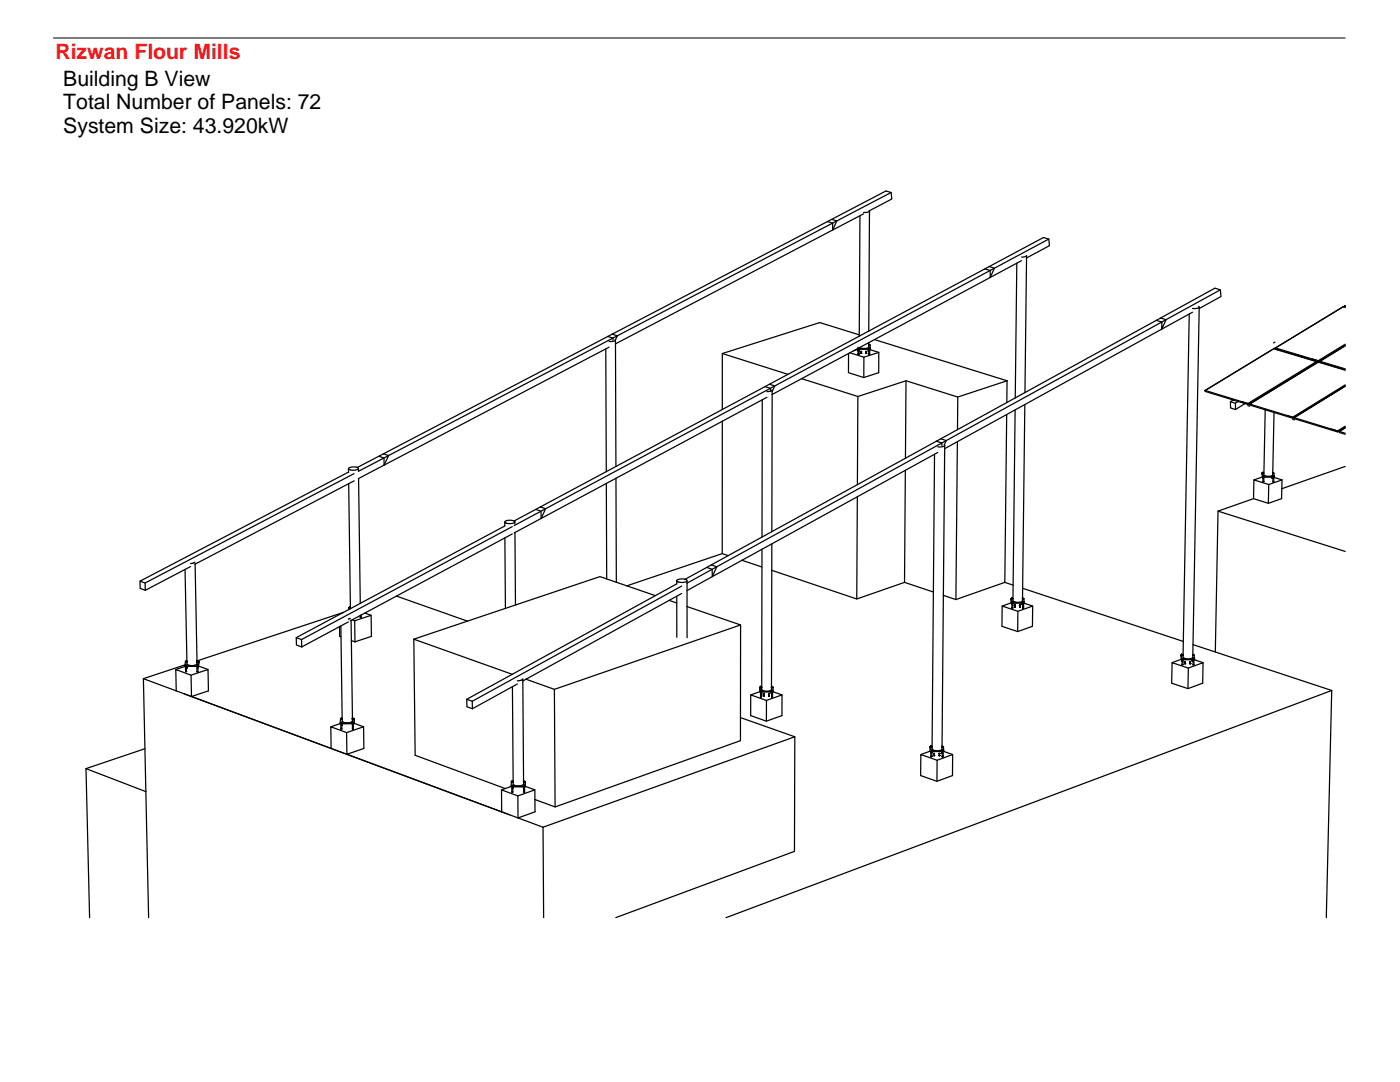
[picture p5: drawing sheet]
<svg xmlns="http://www.w3.org/2000/svg" width="279mm" height="216mm" viewBox="0 0 279 216" stroke-linecap="round" stroke-linejoin="round" font-family="sans-serif">
<defs><g id="words">
<text font-size="4.2" fill="#ff1418" x="11.1" y="11.7">Rizwan Flour Mills</text>
<g font-size="4.2">
<text x="12.6" y="17.1">Building B View</text>
<text x="12.6" y="21.8">Total Number of Panels: 72</text>
<text x="12.6" y="26.5">System Size: 43.920kW</text>
</g>
</g></defs>
<!-- layer: 0 -->
<g fill="none" stroke="#000" stroke-width=".25">
<path d="M177.8 38.4l.2 1.3-4.5 2.4M177.8 38.4l-106.3 55.7M177.8 38.4l-1-.3-11.7 6.1M165.1 44.2l-88.6 46.4M166 43.8l1 .3-.8 1.8-43.4 22.7M171.6 43l-.1 24.1M172.3 42.7l-6.1 3.2v-1.4l-1.1-.3M173.5 42v.1M173.5 42.1a1.06 1.06 0 0 1-1.2 .3M173.5 42.1l-.1 24M196.6 53.7l1 .3M196.6 53.7l-23.2 12.4"/>
<path d="M197.4 53.2l1.1 .3-.9 1.9M197.6 55.4l-24.2 13M197.6 54v1.4M197.6 54l-95 50.9M202.9 52.5l-.3 26.9M203.9 52l-6.3 3.4M204.9 51l-.4 .2-.6 .1M204.9 51l-.3 27.3M209.3 47.7l.1 1.3-4.5 2.5M209.3 47.7l-1.1-.3-11.6 6.3M209.3 47.7l-11.7 6.3M243.6 57.8l-106.5 58.6"/>
<path d="M120.9 69.6l.1 24.5M121.3 67.1l1 .4v.4M121.6 69.3l-44.9 23.5M122.2 66.7l1 .3-.4 .8M122.8 67.7v.1M122.8 67.9l-.6 .2h-.6M122.8 67.8v.1M122.8 67.9l.1 25.2M144.2 70.5l-.1 11.2M144.2 70.5l13.1 4.2M152.1 79.8v27.4M152.7 77.1l-8.6 4.6"/>
<path d="M152.7 77.1l1 .4v.4M153.1 79.3l-9 4.8M153.6 76.7l1 .3-.5 1.1M153.6 76.7l-.9 .4M154.1 77.8l-.4 .3h-.6M154.1 77.9v.8M154.1 78.7l-.1 27.4M157.3 74.7l-3.7 2M160 75.6l11.2 3.5M169.3 70.5v3.9l3.1 .9 3-.9v-4.1l-3 1M169.3 70.5l-15.2 8.2M169.6 70.4l2.8 .9v4"/>
<path d="M169.6 70.4l-.3 .1M170.4 70l-.8 .4M171.1 69.6h.2M171.1 69.7h.2M171.1 69.6h.1M171.1 69.6v.1M171.2 79.1l-.1 17.6M171.3 69.7h.1M171.3 69.7l-.9 .3M171.3 69.7v.3M171.3 70h.1M171.3 69.6h.1"/>
<path d="M171.3 69.7v.9M171.3 69.5v.1M171.3 69.5l-.9 .5M171.3 69.5h.1M171.3 70.6h.1M171.4 69.6h-.2M171.4 69.6h.1M171.4 69.6l-.3 .1M171.4 69.5h.1M171.4 69.7h1.9M171.4 69.6l2.1 .1M171.4 70h.1"/>
<path d="M171.4 69.8h.1M171.4 70.7h-.1M171.4 70.7h.1M171.4 70v-.3v.9M171.4 69.5v.1M171.5 66.8l-7.9-2.4-19.4 6.1M171.8 70.2h.1M171.8 70.5h.1M171.8 70.1h.1M171.9 70.2h.1M171.9 70.5h-.1M171.9 70.5h.1"/>
<path d="M171.9 70.1h.1M171.9 70.2h-.1M171.9 70.1v.1M172 70.5h.1M172 70.5h-.1M172.8 70.2h.1M172.8 70.1h.1M172.8 70.5h.1M172.9 70.4l-.1 .1M172.9 70.2h-.1M172.9 70.4v.1M172.9 70.1h-.1"/>
<path d="M172.9 70.5h.1M172.9 70.1h.1M173 70.5h-.1M173.3 69.7v.3M173.3 70h.1M173.3 69.7h.2M173.3 69.7h.1M173.4 70h.1M173.4 70h-.1M173.4 68.9h.1M173.4 68.9v.4a1.92 1.92 0 0 1-1.8 .1M173.4 68.8h.1"/>
<path d="M173.4 68.8v.1M173.4 68.4l-2.1 1.1M173.4 68.4v.4M173.4 66.1l-16.1 8.6M173.4 69.7h.1M173.4 70.7h.1M173.4 69.9v.1M173.4 70v.7M173.4 69.7v.2M173.4 69.6h.1M173.4 69.8h.1M173.4 69.5v.1"/>
<path d="M173.4 69.5h.1M173.5 69.7h.2M173.5 69.6h.2M173.5 69.5h-.1M173.5 69.6h.1M173.5 69.5h.1M173.5 68.9h.1M173.5 68.9h-.1M173.5 68.8h.1M173.5 68.8v.1M173.5 68.9h.2M173.5 70.7h.1"/>
<path d="M173.5 69.6h-.1M173.6 69.6h-.1M173.6 69.6h.1M173.6 69.5h-.1M173.6 69.5v.1M173.6 69.7l1.8 .6M173.6 69.7l-.1 1M173.6 68.8l-.2 .1M173.6 68.8l.1 .1M173.7 68.9v.7M173.7 69.6h-.1M173.7 69.6v.1"/>
<path d="M174.5 67.8l26.5 8.2M180.8 76l-.1 15.4M191.1 79.2v6.5M201 76l-.1 4.3M201 76l-9.9 3.2-10.3-3.2-9.6 3.1M230.8 63.9l-43 23.7M231.6 63.5l1.1 .3-.8 1.9v-1.4l-1.1-.4M237.3 62.7l-1.2 68M238 62.3l-33.5 18.4M239.2 61.1l.1 .1a1.05 1.05 0 0 1-1.3 .3M239.3 61.6l4.4-2.4-.1-1.4-1.1-.3-11.7 6.4M239.3 61.3l-1.2 67.3"/>
<path d="M240.5 77.9h.1M240.5 77.9v.2l5.6 1.7M240.5 77.9l8.5 2.6-1.1-.3M246.1 79.8l-.5 .4M246.1 79.8l1 .3M252.6 78.7l-3.3 1.9M252.6 78.6v.1M252.6 78.6l-3.5 2.1M252.6 78.6l10.1-6.3v-.2l-13.7 8.4 .1 .2M254.2 69.6l-13.7 8.3M254.2 69.6h.1M254.2 69.6l5.7 1.7"/>
<path d="M254.4 77.5v.1M254.4 68.3l-.2 .1M254.5 69.4h.1M254.5 69.4v.2l8.6 2.6M254.6 69.4l8.5 2.6M259.9 71.3l2.8 .8M259.9 71.2v.1M260.9 71.5v.1M261.9 71.6l1.2 .4M262.3 72h-.1M263.1 72.3l-10.5 6.4M263.1 72.3l-13.7 8.3"/>
<path d="M263.1 72.3l5.4 1.6M263.3 72.1h.1M263.4 72.1v.2l5.1 1.5M263.4 72.1l5.1 1.5M268 61.2h.1M268 61.2l-13.5 8.2M268.3 61l.1 .1M268.4 61.1h.1M268.4 61.1l.1 .2M268.5 76.8l-10.5 6.5M268.5 61.3l-.5-.1-13.4 8.2M268.5 68.9l-5.4 3.3v-.2"/>
<path d="M268.5 68.7l-5.4 3.3M268.5 61l-.1 .1M268.5 77.1l-10.2 6.2M268.5 69l-5.1 3.1M69.5 93.5l.1 .8M69.6 94.2l-41.7 21.8 .1 1.4 1 .4M69.6 96.5l.3 24.7M69.6 93.4a1.54 1.54 0 0 1 1.9 .1 1.85 1.85 0 0 1-2 0zM70.7 94.5l-41.7 21.8v1.5M70.7 95.9l-31.8 16.7M71.5 93.4v.5M75.6 91l1 .4 .1 1.4"/>
<path d="M76.5 90.6l1.1 .3-.9 1.9M76.5 90.6l-5.2 2.7M76.7 92.8l-5.1 2.7 .3 24.9M121 94.1l-13.2 7.1M121 96.5l-13 7M121 96.5l.1 19M122.9 93.1l-1.9 1M122.9 95.4l-1.9 1.1M122.9 95.4l.1 20.8M144.1 84.1v26.4M144.1 84.1l-21.2 11.3M144.1 81.7l-21.2 11.4"/>
<path d="M171.1 99.1l-.1 20.4M171.1 99.1l-23 12.7M171.1 96.7l-29.1 16M180.7 93.8l-.2 22.4M180.7 93.8l-9.6 5.3M186.5 90.6l-.5 58.4M186.9 88l1.1 .4v.5M186.9 88l-15.8 8.7M187.1 90.3l-6.4 3.5M187.8 87.6l-.9 .4M187.8 87.6l1 .3-.3 .9a1.15 1.15 0 0 1-1.3 .4M188.5 88.9l-.2 29.9"/>
<path d="M191.1 88.1l-.3 31.5M200.9 82.7l-12.4 6.8M200.9 82.7l-.4 33.5M202.6 81.8l-.4 37.6M204.5 80.7l-.4 36.7M204.5 80.7l-3.6 2M246.6 80.5l-1-.3v1.2l1 .3M247.1 80.1l2 .6M247.1 80.1l-.5 .4v1.2M248.5 80.5l-1.9 1.2M249 80.9l.4 .1M249.4 80.6l8.6 2.7"/>
<path d="M249.4 80.6v.2l3.1 1M250.2 99.5v-3.7l3 .9-.1 3.7M250.2 99.5l-7.1 2.5 25.4 8M251.9 94.4v.1M251.9 94.4h.3M251.9 94.4h.1M252 95.1h.1M252 95.2h.2M252 95.2v.3M252 95.2l-1.8 .6M252 95.2h.1M252 94.4h.2"/>
<path d="M252 95.4h.1M252 94.4l-.1 .1 .1 .7M252 94.4l.1 .1M252 94.4h.1M252 95.5h.1M252 94.5h.1M252.1 96.1h.1M252.1 94.5h.1M252.1 95.2v.9M252.1 95.1h.1M252.1 95v.1M252.1 95h.1"/>
<path d="M252.1 94.4h.1M252.1 94.4h-.1M252.2 94.5h-.1M252.2 94.4h.1M252.2 94.4l-.1 .1M252.2 94.4h-.1M252.2 95.1h.1M252.2 95.1v.1M252.2 95.2h-.2M252.2 95.2h.1M252.2 95.2h1.9M252.2 95.2h1.7"/>
<path d="M252.2 95h-.1M252.2 96.1h-.1M252.2 95.1h-.2M252.2 96.1h.1M252.2 95h.1M252.2 95v.1M252.2 95.2v.9M252.5 81.8l5.5 1.7M252.5 81.8l-.3 12.9a1.47 1.47 0 0 0 1.8 .1v-.3M253.9 95.2v.3M253.9 95.2h.2M253.9 95.5h.1"/>
<path d="M254 95.5h.1M254 94.4v.1M254 94.4h.1M254 94.5h.1M254 95.4v.1M254 95.2v.2M254 95.2h.1M254 96.1h.1M254 94.4h.2M254.1 95.2l-.1 .9M254.1 94.4h-.1M254.1 94.4l-.1 .1"/>
<path d="M254.1 94.4h.1M254.1 95.2h.1M254.1 95v.1M254.1 95.1h.1M254.1 94.4l.1 .1M254.1 95l.1 .1M254.1 95h.1M254.1 95.2h.2M254.1 95.1v.1M254.2 95.1h.1M254.2 95.1l.1 .1M254.2 96.1h-.1"/>
<path d="M254.2 96.1h.1M254.2 94.4v.1M254.2 94.4h-.1M254.2 95v.1M254.2 94.5l.1 .6M254.2 95.2v.9M254.2 95.3l1.7 .5M254.3 82.3l-.3 12.1M254.3 95.1h-.1M254.3 95.1v.1M254.3 95.2h-.2M255.9 95.8l-2.7 .9"/>
<path d="M255.9 95.8l-.1 3.7-2.7 .9-2.9-.9M256.8 82.9l1.2 .4M258 83.7l.3 .1M258 83.3v.2l10.5-6.5-10.2 6.3M258.2 83.3h.1M258.3 83.3l8.6 2.7-1.2-.4M258.3 83.3v.2l8.7 2.7-.1-.2 1.6-1M267.2 86.1h.1M267.3 86.1h.1M267.3 86.1v.2l1.2 .4M267.3 86.1l1.2-.7-1.2 .7M267.3 86.1l1.2 .4"/>
<path d="M268.5 93.1l-12.7 4.4M268.5 85.3l-1.5 .9M27.9 116l1.1 .3M36.9 113.6l.4 18.4M38 113.1l-9 4.7M38.9 112.2l-.9 .3M38.9 112.6h.1M38.9 112.6l.4 19.3M79.1 118.9l14.2 5M79.1 118.9l-6.3 3.4M100.7 104.2v.8M100.8 104.9l-28.9 15.5"/>
<path d="M100.8 107.3l.1 14.1M100.8 104a1.57 1.57 0 0 1 1.9 .2 1.84 1.84 0 0 1-2 0zM102.2 105.1l-42 22.5v1.5M102.2 106.5l-23.1 12.4M102.8 104.1v.5M102.8 106.3l.1 14.4M106.9 101.7l1.1 .3v1.5M107.8 101.2l-5.2 2.8M107.8 101.2l1.1 .3-.9 2M108 103.5l-5.4 2.8M123 116.2l2.1 .7M123 116.2l-3.3-1.1-18.8 6.3"/>
<path d="M125.1 116.9l5.7 2M133.5 119.8l1.6 .5M133.5 119.8l-29.2 16.1M135.1 116.5l-32.9 18.1M135.1 115.8v.7M135.1 119v8.2M135.1 115.7a1.76 1.76 0 0 1 2 .2 1.65 1.65 0 0 1-2-.1zM136 116.9l-41.8 23 .1 1.5M136 118.4l-2.5 1.4M137.1 116.4v4.6M137.1 115.9v.5M142 112.7l-5.3 2.9"/>
<path d="M142 112.7l1.1 .4-1 2-5 2.7M144.1 110.5l-19 6.4M144.1 110.5l1.2 .4M148.1 111.8l-6 3.3v-1.5l-1.1-.4M148.1 111.8l4 1.3M152.1 109.6l-.1 27.5M154 113.8l17 5.7 9.5-3.3 5.8 1.9M154 108.5v28.6M188.3 118.8l-.3 30.2M200.5 116.2l1.7 .6M200.5 116.2l-9.7 3.4-2.5-.8M201.8 119.4v.1"/>
<path d="M201.8 119.5h.1M201.8 119.4h.1M201.8 119.4l.1 .1M201.8 119.5v.8M201.9 119.5h.1M201.9 119.4v.1M201.9 119.4h.1M201.9 119.5h-.1M201.9 119.4h.2M202 119.5h.1M202 119.4h.1M202.1 119.5h.1"/>
<path d="M202.1 119.4h.1M202.1 119.4v.1M202.2 119.4v.4a1.56 1.56 0 0 0 1.9 .1v-.4M202.2 119.4l-.2 .1M204.1 119.4h.1M204.1 117.4v2.1M204.1 117.4l32.1 10.6M204.1 119.5h.1M204.1 119.4l.1 .1M204.2 119.4h.1M204.2 119.5h-.1M204.2 119.4l-.1 .1"/>
<path d="M204.2 119.4v.1M204.2 119.5h.1M204.3 119.4v.1M204.3 119.4l-.1 .1M204.3 119.4l-.2 .1M204.3 119.5l.1 .7M243.1 102l-.6 28.1M28.6 135.4l6.6 2.5M28.6 135.4l.5 22.6M35.2 137.9l-.1-4.3 3 1.1 .1 4.3M36.7 138.4l65.1 24.2M36.9 132.9h.2"/>
<path d="M36.9 132.9h.1M36.9 132.7l-8.3 2.7M37 133l-1.9 .6M37 133h.1M37 132.1l-.1 .8M37 132v.1M37 132.8h.1M37 132h.2M37 133l.1 1M37 132.8l.1 .1M37 132.9h.1M37.1 134h.1"/>
<path d="M37.1 132.7h.1M37.1 132.7l-.1 .1M37.1 132.9h.1M37.1 133h.3M37.1 132.9l2.2 .1M37.1 132.9h-.2l.1 .1M37.1 132.9v.1M37.2 132h.1M37.2 132v.1M37.2 132.1h-.2M37.2 132.1h.1M37.2 132.9h.1"/>
<path d="M37.2 132.7v.1M37.2 132.8v.1M37.2 132.8h-.2M37.2 132.8h.1M37.2 134h-.1M37.2 133v.2M37.2 133.2h.1M37.2 133.2v.8M37.2 134h.1M37.3 132.1h.1M37.3 132h-.1M37.3 132v.1"/>
<path d="M37.3 133.2h.1M37.4 133.2h-.1M37.4 133v.2M37.4 133h1.9M37.4 133.2h.1M38.1 134.7l3.4-1.1 .1 4.3-3.4 1.1-3-1.1M39.3 132.9h.1M39.3 132.8v.1M39.3 132.8h.1M39.3 133v1M39.3 134h.1M39.3 131.9v.5a1.62 1.62 0 0 1-2 .1v-.4"/>
<path d="M39.3 132h.1M39.3 132.1h.1M39.3 132.9h.3M39.3 133h.2M39.3 132.1h.2M39.4 132h.1M39.4 134h.1M39.4 132h-.1M39.4 132l-.1 .1M39.4 132.1h.1M39.4 132.9h-.1M39.4 132.9h.2"/>
<path d="M39.4 132.9h.1M39.5 132.8h-.2M39.5 132.9h-.1M39.5 132.8h.1M39.5 132h.1M39.5 132.9h.1M39.5 132.8v.1M39.5 132.8h-.1M39.5 133v1M39.5 133h.1M39.5 132.1h.1M39.5 134h-.1"/>
<path d="M39.5 133.2h.1M39.5 134h.1M39.5 132v.1M39.5 132h.2M39.5 132h-.1M39.5 133v.2M39.6 132.9v.1M39.6 132.9h.1M39.6 132.9h-.1M39.6 132.9l1.9 .7M39.7 132.1l-.1 .8M39.7 132v.1"/>
<path d="M39.7 132l-.2 .1M39.7 132l-.3 .1M60.2 127.6l-1.1-.4 .1 1.5 1 .4M67.8 125v2l.3 .1M67.8 125l-7.6 4.1M68 124.9l.3 18.5M68.5 122.2l-29.2 9.7M68.5 122.2l-9.4 5M69.5 124.1l-1.7 .9M69.6 121.6l-1.1 .6M69.6 121.3v.3M69.6 121.2v.1"/>
<path d="M69.6 121.2l.2 .1M69.7 121.3h-.1M69.8 121.3h.1M69.8 121.2v.1M69.8 121.2h.1M69.9 121.2h.1M69.9 121.2v.1M69.9 121.3h.1M69.9 123.4l-.4 .1M69.9 121.2h-.3M69.9 121.3v.2M69.9 121.2l-.1 .1"/>
<path d="M70.1 123.8l.2 19.6M70.1 127.8l.7 .3M70.3 123.7l.5 .2v4.2M70.8 123.9l3.3-1.1v4.2l-3.3 1.1M71.9 120.4l-2.3 1.2M71.9 122.8l-2 1.1M71.9 122.8v.4M71.9 123.2h.1M71.9 123.2h.2M72.1 122.7l-.2 .1M72.1 122.7v.5M72.1 123.2h.1"/>
<path d="M72.8 122.3l1.3 .5M72.8 122.3l-.7 .4M82.6 127.5l19.6 7.1M82.6 127.5l.3 23.2 17.9 6.6M94.2 139.9l-1-.4v1.5l1.1 .4M100.9 121.4l-18.3 6.1M102.2 134.6l-9 4.9M102.3 137l.1 19.5a1.62 1.62 0 0 0 2.1-.1v-.4M103.2 136.5l-8.9 4.9M104.3 135.5l-.4 .3h-.7M104.3 135.9h.1M104.3 135.9l.2 20.1"/>
<path d="M105 135.5l5.6 2.1 .2 23.4M137.1 121l10.7 3.7-37.2 12.9M137.1 121v6.2M147.8 124.7v23.1l-37 13.2-4-1.5M151.7 137.1v.1M151.7 137.1h.3M151.7 137.1h.1M151.7 137.2v.8M151.7 137.9l.1 .1M151.7 138l-1.9 .7M151.7 137.9v.1M151.7 138v.1"/>
<path d="M151.7 138.1h.1M151.8 139v.1M151.8 138.1v.9M151.8 137.9h.1M151.8 139.1h.1M151.8 138.1h.1M151.8 138.1v.2M151.8 137.1v.1M151.8 137.2h.1M151.8 137.2h-.1M151.8 137.1h.1M151.8 138.3h.1"/>
<path d="M151.8 139h.1M151.8 138h.1M151.8 137.9l-.1 .1M151.8 137.8v.1M151.9 138h.1M151.9 137.2h.1M151.9 138.1h2M151.9 138l-.2 .1M151.9 138v.1M151.9 138l2.2 .1M151.9 137.8h.1M151.9 137.8h-.1"/>
<path d="M151.9 138.3h.1M151.9 139h.1M151.9 138.2h.1M151.9 137.9h.1M151.9 137.1h.1M151.9 137.8l.1 .1M151.9 137.1l.1 .1M151.9 139.1h.1M152 137.9h-.1M152 139h.1M152 137.1v.1M152 137.2h.1"/>
<path d="M152 137.1h.1M152 137.9l-.2 .1M152 138.3h-.1M152 138.2h.1M152 137.9h.1M152 138.3l-.1 .8M152 138.3h.1M152 138.2v.1M152 138.2v-.1v.2M152 137.2h-.2M152 137.2h-.1M152.3 138.5h.1"/>
<path d="M152.3 138.8h.1M152.3 138.9h.1M152.4 138.5h.1M152.4 138.5h-.1M152.4 138.4v.1M152.4 138.4h.1M152.4 138.8h-.1M152.5 138.4v.1M152.5 138.9h-.1M152.5 138.8h.1M152.5 138.5h.1M152.5 138.8h-.1"/>
<path d="M152.5 138.9h.1M152.5 138.8v.1M153 139.8l3.1-1.1v4.1l-3.1 1.1-3.2-1.1v-4.1l3.2 1.1v4.1M153.4 138.5h.1M153.4 138.8h.1M153.4 138.9h.1M153.4 138.4v.1M153.4 138.4h.1M153.5 138.5h-.1M153.5 138.4h.1M153.5 138.4v.1M153.5 138.9h.1"/>
<path d="M153.5 138.5h.1M153.5 138.8h.1M153.6 138.8l-.1 .1M153.9 138.1v.2M153.9 138.1h.2M153.9 138.3h.1M154 138.3h.1M154 137.1h.1M154 137.2h.1M154 137.1v.5a1.53 1.53 0 0 1-2-.1v-.4M154 138.3h-.1M154 137.1h.3"/>
<path d="M154 139.1h.1M154 137.9h.1M154 138.2v.1M154 138.1v.1M154 138.3v.8M154 137.9v.1M154 138.2h.1M154 138h.1M154 139h.1M154 137.9h.2M154.1 137.1h.1M154.1 137.2h.1"/>
<path d="M154.1 137.1h-.1M154.1 137.2h-.1M154.1 138h.1M154.1 137.1l-.1 .1M154.1 139h.1M154.1 138.3h.1M154.1 137.1v.1M154.1 137.2h.2M154.1 137.9h.1M154.1 137.9h-.1M154.1 139.1h.1M154.1 138h.2"/>
<path d="M154.2 137.9h.1M154.2 138h-.1M154.2 138h.1M154.2 139.1h.1M154.2 139.1h-.2M154.2 138.1v1M154.3 137.1v.1M154.3 137.2v.7M154.3 137.1l-.2 .1M154.3 138v.1M154.3 138.1h-.2v.2M154.3 137.9l-.1 .1"/>
<path d="M154.3 137.9v.1M154.3 138l-.2 .1M154.3 138l1.8 .7M201.8 120.3l-1.8 .6M201.8 120.3h.1M201.8 120.2h.2M201.8 120.2v.1M201.9 120.6h.1M201.9 120.3v.3M201.9 120.3h.2M202 120.3l-.1 1M202 120.2h.1"/>
<path d="M202 120.1v.1M202 121.3h.1M202 120.1h.1M202 120.3h.1M202.1 120.3h.1M202.1 120.3h1.9M202.1 120.3h2.1M202.1 120.3h-.3M202.1 120.2h.1M202.1 121.3h-.1M202.1 120.1h-.1M202.1 121.3h.1"/>
<path d="M202.1 120.2h-.1M202.1 120.1v.1M202.1 120.3v1M202.4 120.8h.2M202.4 120.8h.1M202.4 120.7v.1M202.5 120.7h-.1M202.5 120.7h.1M202.5 121.1h.1M202.5 120.7l.1 .1M202.6 120.8h.1M202.6 120.7h.1"/>
<path d="M202.6 121.1h-.1M202.6 121.1h.1M202.6 120.7v.1M203.1 122l3-1.1-.1 4.1-2.9 1-3.1-1v-4.1l3.1 1.1v4M203.5 120.8h.1M203.5 120.7h.1M203.5 121.1h.1M203.6 120.7h.1M203.6 121.1h.1M203.6 120.8h.1M203.6 120.8h-.1M203.7 121.1h-.1"/>
<path d="M204 120.3h.2M204 120.3v.3M204 120.6h.1M204 120.5h.1M204.1 120.6h.1M204.1 121.3h.1M204.1 120.3v.3M204.1 120.6v.7M204.1 120.2h.2M204.1 120.2h.1M204.1 120.1v.1M204.2 120.1h-.1"/>
<path d="M204.2 120.2h.1M204.2 120.2v.1M204.2 120.1h.1M204.2 121.3h.1M204.2 120.3h.2M204.2 120.3h.1M204.3 121.3h-.1M204.3 121.3h.1M204.3 120.2h.1M204.3 120.3l1.8 .6M204.3 120.2l-.1 .1M204.3 120.3v1"/>
<path d="M204.4 120.2h-.1M204.4 120.2v.1M204.4 120.3h-.2M235.7 130.7v.1M235.7 130.7h.4M235.7 130.7h.2M235.7 130.8h.1M235.7 130.8l.1 .7M235.8 131.5l-1.9 .7M235.8 131.5v.1M235.8 131.5h.2M235.8 131.5h.1"/>
<path d="M235.8 131.6h.1M235.8 131.9h.1M235.8 131.6v.3M235.8 131.6h.2M235.8 130.8h.1M235.9 130.7l-.2 .1M235.9 130.7h.1M235.9 130.8h.1M235.9 130.7v.1M235.9 131.8h-.1M235.9 131.8h.1M235.9 130.7h-.1"/>
<path d="M235.9 131.9h.1M235.9 130.7l-.1 .1M235.9 132.6h.1M235.9 131.6v1M235.9 131.4h.1M235.9 131.5l.1 .1M235.9 131.4v.1M235.9 131.5h.1M235.9 132.6h.2M235.9 131.4l.1 .1M236 132.6h.1M236 131.5h.1"/>
<path d="M236 131.4h-.1M236 131.4h.1M236 130.7h.1M236 130.8h.1M236 130.7v.1M236 131.6h.1M236 131.6h1.9M236 131.6h-.2M236 131.6h2.2M236.1 132.6h.1M236.1 131.5h-.1M236.1 131.5h.1"/>
<path d="M236.1 131.4v.1M236.1 131.4h.1M236.1 131.6v1M236.1 130.7v.4a1.56 1.56 0 0 0 1.9 .1l.1-.4M236.4 132.1h.1M236.4 132v.1M236.4 132h.1M236.4 132.4h.1M236.5 132.4h.1M236.5 132v.1M236.5 132h-.1M236.5 132h.1"/>
<path d="M236.5 132.1h-.1M236.5 132.4h-.1M236.5 132.1h.1M236.6 132v.1M236.6 132.4h.1M236.6 132.4h-.1M237.2 133.3l2.9-1.1-.1 4.1-2.9 1.1-3.3-1.1 .1-4.1 3.3 1.1-.1 4.1M237.4 132v.1M237.4 132.1h.1M237.4 132h.1M237.5 132h-.1M237.5 132h.1"/>
<path d="M237.5 132.1h.1M237.5 132.4h.1M237.5 132l-.1 .1M237.6 132h.1M237.6 132.1h-.1M237.6 132.1h.1M237.6 132.4h.1M237.9 131.9h.1M237.9 131.6v.3M237.9 131.6h.2M237.9 131.8h.1M237.9 131.9h.2"/>
<path d="M238 131.8h-.1M238.1 130.7h.1M238.1 130.8h.1M238.1 130.7v.1M238.1 131.8h.1M238.1 131.8v.1M238.1 128.6l27.7 9.2M238.1 128.6v2.1M238.1 132.6h.1M238.1 132.6h.2M238.1 131.6v.3M238.1 131.9h.1"/>
<path d="M238.1 131.6h.1M238.1 131.6v1M238.1 131.5h.1M238.1 131.4v.1M238.1 131.4h.1M238.1 130.7l.2 .1M238.2 131.4h-.1M238.2 131.4h.1M238.2 131.5h.1M238.2 131.6h.2M238.2 131.6h.1M238.2 131.5v.1"/>
<path d="M238.3 131.5h.1M238.3 131.5l.1 .1M238.3 132.6h.1M238.3 131.4h.1M238.3 131.5h-.1M238.3 131.5h-.2M238.3 130.7h-.2M238.3 131.4v.1M238.3 130.7v.1M238.3 130.8l.1 .7M238.4 131.5h-.1M238.4 131.5v.1"/>
<path d="M238.4 131.6h-.2M240.1 132.2l-1.8-.6v1M265.8 137.8l-1.1 45.3M265.8 137.8l-120.9 45.3M17.2 153.4l.7 29.7M17.2 153.4l11.9 4.6M28.9 149.4l-11.7 4M29.1 158l.6 25.1M67.9 144.4h.1M67.9 144.4l-1.9 .6M67.9 144.4h.2M67.9 144.4h.4"/>
<path d="M67.9 144.3h.1M67.9 144.3v.1M68 143.5l-.1 .8M68 143.4v.1M68 143.4l.2 .1M68 143.4h.1M68 144.2v.1M68 144.3h.1M68 144.2h.1M68 144.4v1M68 145.4h.1M68 145.4l.1 .1"/>
<path d="M68.1 144.3h.1M68.1 145.5h.1M68.1 143.5h-.1M68.1 144.3l-.2 .1M68.1 144.3v.1M68.1 144.4h2.3M68.1 144.4h.1M68.1 143.5h.1M68.1 143.4v.1M68.1 143.4h.1M68.2 143.4h.1M68.2 144.3h-.1"/>
<path d="M68.2 143.4h-.1M68.2 144.2h.1M68.2 144.2h-.1M68.2 143.5h.1M68.2 144.3h.1M68.2 145.4l-.1 .1M68.2 144.2h-.2M68.2 144.2v.1M68.2 144.4v.3M68.2 144.7v.7M68.2 145.4h.1M68.3 143.5h.1"/>
<path d="M68.3 143.4h-.1M68.3 144.7h-.1M68.3 143.4l-.2 .1M68.3 143.4h.1M68.3 143.4v.1M68.3 144.7h.1M68.3 144.4h2.1M68.3 144.4v.2M68.3 144.6v.1M68.3 144.6h.1M69.2 146.2l3.4-1.2v4.3l-3.4 1.2v-4.3l-3.2-1.2 .1 4.3M70.3 144.3h.1"/>
<path d="M70.3 144.2v.1M70.3 144.2h.1M70.3 144.4v1M70.3 143.4v.1M70.3 145.5h.1M70.3 145.4v.1M70.3 143.4h.1M70.3 143.5v.3a1.6 1.6 0 0 1-2 .1v-.4M70.3 143.5h.1M70.4 144.2h.1M70.4 144.2h-.1M70.4 143.4h-.1"/>
<path d="M70.4 143.5h.1M70.4 143.4h.1M70.4 144.3h.1M70.4 145.5h.1M70.4 144.4h.2M70.4 144.3v.1M70.5 144.3h-.1M70.5 144.3h.1M70.5 144.3l.1 .1M70.5 143.5h.1M70.5 144.2h.1M70.5 143.4h.1"/>
<path d="M70.5 143.4v.1M70.5 144.2v.1M70.5 145.5h-.1M70.5 145.5h.1M70.5 143.4h.2v.1M70.5 143.4h-.1M70.5 144.6h.1M70.5 143.5h.2M70.5 144.4v.2M70.6 144.4h-.1v1.1M70.6 144.4h.1M70.6 144.3v.1"/>
<path d="M70.6 144.3h.1M70.6 144.3h-.1M70.6 144.3l2 .7M70.7 143.5l-.1 .8M70.7 143.5h-.2M102 156.9l-1.9 .7M102 157h.3M102 156.9v.1M102 156.9h.1M102.1 156l-.1 .9M102.1 155.9v.1M102.1 155.9h.1"/>
<path d="M102.1 155.9l.1 .1M102.1 156.9h.1M102.1 157l.1 1M102.1 156.8l.1 .1M102.1 156.8h.1M102.2 156.9h.1M102.2 158h.1M102.2 156.8h-.1M102.2 158v.1M102.2 156.8h.1M102.2 156.7v.1M102.2 156h.1"/>
<path d="M102.2 156h-.1M102.2 155.9v.1M102.2 156.9l-.2 .1M102.2 156l.1 .1M102.2 156.9v.1M102.2 157h.1M102.2 157h-.2M102.2 157h2.4M102.3 157h2.2M102.3 156.1h.1M102.3 156.7v.1M102.3 156.8h.1"/>
<path d="M102.3 158l-.1 .1M102.3 156.9h.1M102.3 156.8h-.1M102.3 156.8v.1M102.3 158h.1M102.3 155.9h.1M102.3 157v.2M102.3 155.9h-.1M102.3 157.2v.8M102.4 156.1h-.1M102.4 156.1h.1M102.4 155.9h.1"/>
<path d="M102.4 155.9v.1M102.4 156v.1M102.4 156h.1M102.4 156h-.2M102.4 157.2h-.1M102.4 157.2h.1M102.4 157v.2M104.5 157.2h.1M104.5 157h.1M104.5 156h.1M104.5 156.9h.1M104.5 156.8v.1"/>
<path d="M104.5 157v.2M104.5 157.2v.8M104.5 156.8h.1M104.5 158.1h.1M104.5 158v.1M104.5 155.9h.1M104.5 156v.1M104.5 156.8h.2M104.6 157h.2M104.6 156.9v.1M104.6 155.9h.1M104.6 156.9h.1"/>
<path d="M104.6 155.9h-.1M104.6 156h.1M104.6 158.1h.1M104.6 156.9l.2 .1M104.7 155.9l.2 .1M104.7 156h.1M104.7 156.9h-.1M104.7 156.8h-.2M104.7 156h-.2M104.7 156h-.1M104.7 155.9v.1M104.7 156.8h.1"/>
<path d="M104.7 156.9h.1M104.7 158.1h-.1M104.7 156.8v.1M104.7 157v1M104.7 158v.1M104.8 157h.1M104.8 156.9l1.9 .7 .1 4.4-3.4 1.2-3.3-1.2v-4.4l3.3 1.2v4.4l5 1.9M104.8 156.9h.1M104.8 156.9h-.1M104.8 156.9v.1M104.8 156.9l-.2 .1M104.8 156.1v.8"/>
<path d="M104.9 155.9l-.1 .2M104.9 155.9l-.2 .1M106.7 157.6l-3.3 1.2M147.8 143.2l10.8 3.8-50.2 18.1M158.6 147v22.9l-35.7 13.2M185.6 149v.1M185.6 149h.4M185.6 149h.2M185.6 149.1l.1 .8M185.6 149.1l.1 .7M185.7 149.8v.1M185.7 149.8v.2"/>
<path d="M185.7 149.9l-1.9 .7M185.7 149.8l.1 .1M185.7 150h.1M185.7 149l-.1 .1M185.8 150.2h.1M185.8 150v.2M185.8 150h.1M185.8 149v.1M185.8 149h.1M185.8 149.1h.1M185.8 150.9v.1M185.8 150.2v.8"/>
<path d="M185.8 150.9h.1M185.8 149.8h.1M185.8 151h.1M185.8 149.7v.1M185.8 150.1h.1M185.8 149.8l.1 .1M185.8 149.7h.1M185.9 149.8h.1M185.9 149.9h.1M185.9 149.7h.1M185.9 149.9h-.2M185.9 149h.1"/>
<path d="M185.9 149h-.1M185.9 149.9l-.2 .1M185.9 149.7l.1 .1M185.9 149.1h.1M185.9 149.9v.1M185.9 149.9l2.2 .1M185.9 150h2M185.9 150.2h.1M185.9 149.8v.1M185.9 150.1h.1M185.9 150.9h.1M186 150.1h.1"/>
<path d="M186 150v.2M186 149.1h-.1M186 149h.1M186 149.8h-.2M186 149h-.1M186 149.8h-.1M186 151h-.1M186 150.9v.1M186 149.8h.1M186 150.1v.9M186 150v.1M186 149v.4a1.56 1.56 0 0 0 2 .1v-.4"/>
<path d="M186.3 150.4h.1M186.3 150.7v.1M186.3 150.3v.1M186.4 150.8h.1M186.4 150.3h-.1M186.4 150.7h.1M186.4 150.3h.1M186.4 150.4h.1M186.5 150.7h.1M186.5 150.7h-.1M186.5 150.3v.1M186.5 150.4h-.1"/>
<path d="M186.5 150.4h.1M186.5 150.8h.1M186.5 150.7v.1M187 151.7l3.1-1.1v4.2l-3.1 1.1-3.3-1.1 .1-4.2 3.2 1.1v4.2M187.4 150.4h.1M187.4 150.7v.1M187.4 150.8h.1M187.4 150.7h.1M187.4 150.7h.2M187.5 150.7h-.1M187.5 150.3l-.1 .1M187.5 150.3h.1"/>
<path d="M187.5 150.4h.1M187.5 150.3l.1 .1M187.6 150.4h-.1M187.6 150.8h-.1M187.6 150.7h.1M187.6 150.7v.1M187.9 150v.2M187.9 150h.2M187.9 150.2h.1M188 150.1h.1M188 150.1l-.1 .1M188 149.1h.1"/>
<path d="M188 149v.1M188 149h.1M188 150.2h.1M188 151h.1M188 150.2v.8M188 149.8h.1M188 150v.2M188 149.8l.1 .1M188 149.8v.1M188 149.9h.1M188.1 149h.1M188.1 150.1h.1"/>
<path d="M188.1 149.8h.1M188.1 149.8h-.1M188.1 151h.1M188.1 149.1h.1M188.1 149h-.1M188.1 149.9h.1M188.1 149h.2M188.1 149v.1M188.1 149l.2 .1M188.1 149.9h.3M188.2 149.9h-.1M188.2 149.8h-.1"/>
<path d="M188.2 149.9h.1M188.2 149.8h.1M188.2 149.8l-.1 .1M188.2 149.9h.2M188.2 149.8h-.2M188.2 151h.1M188.2 149.8v.1M188.2 150v1M188.3 149v.1M188.3 149h-.2M188.3 149.1v.7M188.3 149.8l-.1 .1"/>
<path d="M188.3 149.8l.1 .1M188.4 149.9l-.3 .1M188.4 149.9l1.7 .7M108.4 165.1l.1 18"/>
</g>
<path d="M10.7 7.6h257.8" fill="none" stroke="#000" stroke-width=".2"/>
<use href="#words"/>
</svg>
